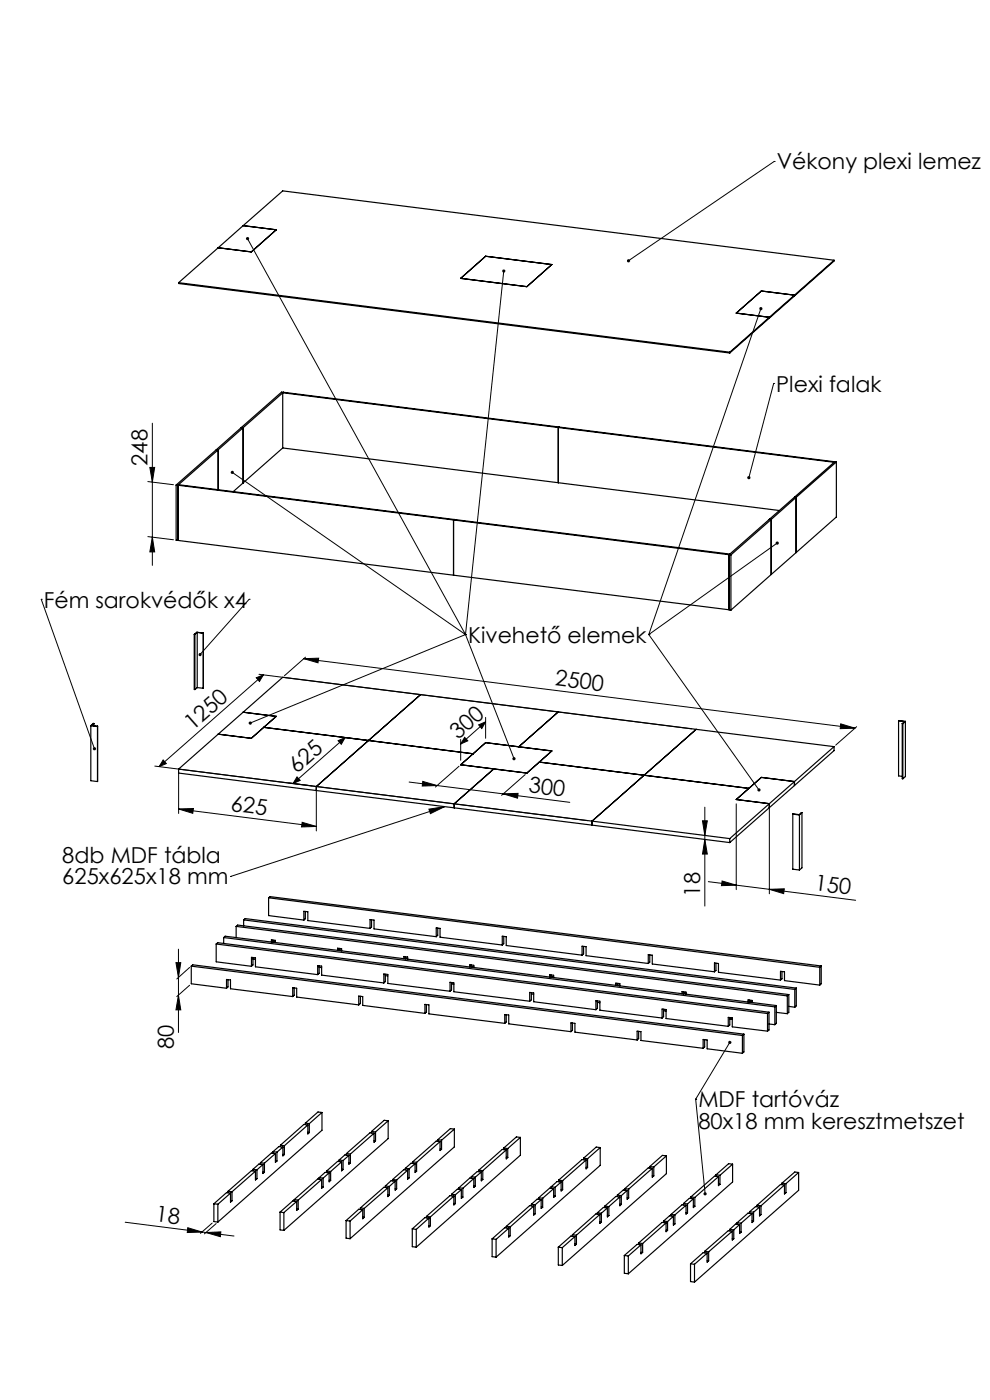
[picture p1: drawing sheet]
<svg xmlns="http://www.w3.org/2000/svg" width="210mm" height="297mm" viewBox="0 0 210 297" stroke-linecap="round" stroke-linejoin="round" font-family="sans-serif">
<defs><g id="words">
<g font-size="4.7">
<text x="164.8" y="36">Vékony plexi lemez</text>
<text x="164.7" y="83.1">Plexi falak</text>
<text x="31.3" y="98.8" transform="rotate(-90 31.3 98.8)">248</text>
<text x="9.3" y="128.9">Fém sarokvédők x4</text>
<text x="99.3" y="136.3">Kivehető elemek</text>
<text x="117.7" y="145.4" transform="rotate(7 117.7 145.4)">2500</text>
<text x="40.9" y="155" transform="rotate(-41 40.9 155)">1250</text>
<text x="97.2" y="156.9" transform="rotate(-41 97.2 156.9)">300</text>
<text x="63" y="164.1" transform="rotate(-41 63 164.1)">625</text>
<text x="48.8" y="172" transform="rotate(7 48.8 172)">625</text>
<text x="112" y="168" transform="rotate(7 112 168)">300</text>
<text x="13.2" y="183.1">8db MDF tábla</text>
<text x="13.2" y="187.6">625x625x18 mm</text>
<text x="148.5" y="190.2" transform="rotate(-90 148.5 190.2)">18</text>
<text x="172.7" y="188.8" transform="rotate(7 172.7 188.8)">150</text>
<text x="36.8" y="222.6" transform="rotate(-90 36.8 222.6)">80</text>
<text x="148.1" y="234.9">MDF tartóváz</text>
<text x="148.1" y="239.4">80x18 mm keresztmetszet</text>
<text x="32.9" y="259.1" transform="rotate(7 32.9 259.1)">18</text>
</g>
</g></defs>
<g fill="none" stroke="#000" stroke-width=".21">
<path d="M164.2 34.3h.1M164.2 34.3l-30.9 21M52.5 50.6l46.2 84M106.9 57.5l-8.2 77.1M161.4 65.5l-23.8 69.1M31.8 99.2h1l-.5 3.1zM32.3 89.8v30.1M164.1 81.3h.1M164.1 81.3l-5.2 20M31.4 113.8l5.4 .7M31.4 102.2l5.4 .6M32.3 113.9l.5 3.2h-1z"/>
<path d="M49.3 100.2l49.4 34.4M164.9 115.2l-27.3 19.4M8.7 127.1h.1M8.7 127.1l11.3 31.8M52.8 127.1h.1M52.8 127.1l-10.4 11.7M64.5 139.7l3.1-.1-.1 1zM64.5 139.7l116.9 14.8M64.8 139.4l-4.5 4M98.7 134.6h.1M98.7 134.6l10.3 26.4M98.7 134.6l-45.6 18.8"/>
<path d="M137.6 134.6h.1M137.6 134.6l23.4 33M54.4 143.8l1.5-.6-.9 1.4zM54.9 143l91.8 11.6M55.9 143.2l-22.1 19.4M71.7 157.1l1.5-.6-.8 1.4zM72.3 156.3l4.9 .7M73.2 156.5l-11 9.7M97.7 156.9v4.4M98.6 156.4l.6 .8-1.5 .6zM101.5 153.8l1.5-.7-.8 1.4zM103 152.2v4.4"/>
<path d="M103 153.1l-5.3 4.7M178.3 153.6l3.1 .9-3.2 .1zM181.7 154.2l-4.4 3.9M32.8 162.5l91.8 11.6M34.6 161.2l.7 .8-1.5 .6zM37.9 171.6l3.1-.1-.1 1zM37.9 164.1v8.5M37.9 171.6l29.2 3.7M61.2 166.1l5 .6M63 164.8l.7 .8-1.5 .6zM64.1 174.4l3 .9-3.1 .1zM67.1 167.8v8.5"/>
<path d="M86.8 165.9l20 2.5M89.7 165.8l3 .8-3.1 .2zM91 171.7l3.3-.6-3 1.5zM94.3 171.1l-45.4 14.8M97.4 162.6l-5 4.4M106.8 168.4l3.1-.1-.1 1zM106.8 168.4l14.1 1.8M111.4 164.3l-5 4.4M149 174.1h1l-.5 3.1zM149.5 178.1l.5 3.1h-1zM149.5 171.2v21M156.2 170.5v18.2"/>
<path d="M163.2 171.4v18.2M48.9 185.9h.1M150.2 187l13 1.7M153.2 186.9l3 .9-3.2 .1zM163.2 188.7l3.2-.1-.2 1zM163.2 188.7l18.3 2.3M37.3 204.2h1l-.4 3.2zM37.9 201.4v17.6M37.9 211.1l.4 3.1h-1zM40.2 205.2l-2.7 2.5M40.2 209l-2.7 2.4M147.6 233.2h.1"/>
<path d="M147.6 233.2l2 20.1M154.8 221.2l-7.2 12M26.6 259.3l16.3 2.1M45 259.5l-2.5 2.2M45.9 259.6l-2.5 2.2M39.8 260.5l3.1 .9-3.2 .1zM42.9 261.4l6.7 .8M43.7 261.5l3.1-.2-.1 1.1z"/>
</g>
<g fill="#000">
<path d="M32.3 113.9l.5 3.2h-1zM31.8 99.2h1l-.5 3.1z"/>
<path d="M64.5 139.7l3.1-.1-.1 1zM178.3 153.6l3.1 .9-3.2 .1zM89.7 165.8l3 .8-3.1 .2zM106.8 168.4l3.1-.1-.1 1zM39.8 260.5l3.1 .9-3.2 .1zM43.7 261.5l3.1-.2-.1 1.1zM37.9 171.6l3.1-.1-.1 1zM64.1 174.4l3 .9-3.1 .1z"/>
<path d="M54.4 143.8l1.5-.6-.9 1.4zM34.6 161.2l.7 .8-1.5 .6z"/>
<path d="M98.6 156.4l.6 .8-1.5 .6zM101.5 153.8l1.5-.7-.8 1.4z"/>
<path d="M63 164.8l.7 .8-1.5 .6zM71.7 157.1l1.5-.6-.8 1.4z"/>
<path d="M91 171.7l3.3-.6-3 1.5zM108.9 160.7l-.2 .2a.35 .35 0 0 0 .4 .4l-.1-.3 .1 .3a.35 .35 0 0 0 .2-.5 .35 .35 0 0 0-.4-.1zM160.8 167.4a.33 .33 0 0 0-.1 .4 .33 .33 0 0 0 .5 0l-.2-.2 .3 .2a.34 .34 0 0 0-.1-.4 .34 .34 0 0 0-.4 0zM52.8 153.1v.4l.3-.1-.3 .1a.34 .34 0 0 0 .5 .2 .34 .34 0 0 0 .1-.5 .34 .34 0 0 0-.6-.1zM164.6 115a.35 .35 0 0 0 .3 .6 .35 .35 0 0 0 .2-.6l-.2 .2 .2-.2-.1-.1zM49 100a.34 .34 0 0 0 .2 .5 .34 .34 0 0 0 .4-.3 .34 .34 0 0 0-.5-.3l-.1 .1 .3 .2zM52.2 50.4a.34 .34 0 0 0 .2 .6 .34 .34 0 0 0 .4-.4 .34 .34 0 0 0-.4-.3l.1 .3-.1-.3zM106.6 57.2a.34 .34 0 0 0 0 .6 .34 .34 0 0 0 .5-.1 .34 .34 0 0 0-.2-.5v.3v-.3zM161.1 65.3a.34 .34 0 0 0 .1 .5 .34 .34 0 0 0 .5-.2 .34 .34 0 0 0-.2-.4l-.1 .3 .1-.3zM133.1 55.1l-.1 .4 .3-.2-.3 .2a.34 .34 0 0 0 .5 .1 .34 .34 0 0 0 .1-.5 .34 .34 0 0 0-.5 0zM158.6 101.1l-.1 .2 .2 .4 .2-.4-.2 .4a.35 .35 0 0 0 .5-.5 .35 .35 0 0 0-.6-.1zM19.8 158.6a.34 .34 0 0 0-.1 .5 .34 .34 0 0 0 .4 .1l-.1-.3 .2 .2a.34 .34 0 0 0 .1-.5 .34 .34 0 0 0-.5 0zM42.2 138.6v.5l.2-.3-.2 .3a.34 .34 0 0 0 .5 0 .34 .34 0 0 0 0-.5 .34 .34 0 0 0-.5 0zM154.5 220.9a.33 .33 0 0 0 .1 .5 .33 .33 0 0 0 .5-.1 .33 .33 0 0 0-.1-.4l-.2 .3 .2-.3-.3-.1zM149.3 253a.35 .35 0 0 0 0 .4 .35 .35 0 0 0 .3 .2v-.3v.3a.34 .34 0 0 0 .3-.5 .34 .34 0 0 0-.6-.1z"/>
<path d="M149 174.1h1l-.5 3.1zM149.5 178.1l.5 3.1h-1z"/>
<path d="M163.2 188.7l3.2-.1-.2 1zM153.2 186.9l3 .9-3.2 .1z"/>
<path d="M37.3 204.2h1l-.4 3.2zM37.9 211.1l.4 3.1h-1z"/>
</g>
<g fill="none" stroke="#000" stroke-width=".25">
<path d="M37.9 60v.1l116.9 14.8M37.9 60l116.9 14.7M46.3 52.6l-8.4 7.4M51.6 47.9l7 .9-5.3 4.6-7-.8M51.6 47.9l-5.3 4.7M51.6 47.9l8.4-7.4 116.9 14.7M97.7 59.1l5.3-4.7 14.1 1.7-5.3 4.7zM176.9 55.2l-22.1 19.5M176.9 55.2v.2l-22.1 19.5M154.8 74.7v.2M168.5 62.8v-.2l-7-.9-5.3 4.7 7 .9v.2M45.9 95.4l-8.5 7.5"/>
<path d="M45.9 95.4h.4M46.3 95.4l-8.6 7.5M46.3 95.4v8.5M51.2 90.7h.4M51.2 90.7l-5.3 4.7M51.6 90.7v11.7M51.6 90.7l-5.3 4.7M60 95l58.4 7.4M60 83.3v11.7M60 83.3l58.4 7.4M60 95l-10.5 9.3M60.1 83.2h-.4l-8.5 7.5"/>
<path d="M60.1 83.2l-8.5 7.5M60.1 83.2l-.1 .1M60.1 83.2l58.5 7.4M118.4 90.7v11.7M118.4 90.7l58.5 7.4 .2-.1M118.6 90.6l-.2 .1M118.6 90.6l58.5 7.4M177.1 98l-8.6 7.5M177.1 98h.3M177.4 98l-8.5 7.5M177.4 98v11.7l-8.5 7.5M37.4 102.9h.3"/>
<path d="M37.4 102.9v11.7h.3M37.7 102.9l.2-.1 58.4 7.4M37.7 102.9l58.5 7.4M37.7 102.9v11.7M37.7 114.6l58.5 7.4M96.2 110.3v11.7M96.2 110.3l58.5 7.4M96.3 110.2l-.1 .1M96.3 110.2l58.5 7.3-.1 .2M118.4 102.4l46.9 5.9M154.7 117.7h.3M154.7 117.7v11.7"/>
<path d="M155 117.7v11.7M163.2 110.2h.4M163.6 110.2l-8.6 7.5M163.6 110.2v11.7M168.5 105.5l-13.8 12.2M168.5 105.5h.4M168.9 105.5v11.7M168.9 105.5l-5.3 4.7M168.9 117.2l-5.3 4.7M41.2 134.6h.1M41.2 134.6v11.7h.1M41.3 134.6v11.7"/>
<path d="M41.8 134.2l1.3 .1M41.8 134.2l-.5 .4M41.8 134.2v11.7M43.1 134.3v11.7M43.1 134.3l-1.4-.2-.5 .5M43.1 134.3h.1M96.2 122l58.5 7.4M154.7 129.4h.3M163.6 121.9l-8.6 7.5M19.3 153.9l1.4 .2M19.3 153.9v11.7l1.4 .2M19.9 153.5h-.1l-.5 .4"/>
<path d="M19.9 153.5l-.5 .4 1.3 .2M19.9 153.5v.5M20.7 154.1v11.7M41.8 145.9l-.5 .4M41.8 145.9l1.3 .1M46.3 155.7l-8.4 7.5M51.6 151.1l7 .9-5.3 4.6-7-.9M56 154.3l44.4 5.6M89.2 147.4l-22.1 19.5M100.4 159.9l-2.7 2.3M103 157.5l14.1 1.8M103 157.5l-5.3 4.7"/>
<path d="M103 157.5l-2.6 2.4M117.1 159.3l-2.7 2.4M117.1 159.3l-5.3 4.7M118.4 151l29.3 3.7M118.4 151l-8.4 7.4M118.4 151l-58.4-7.3-13.7 12M147.7 154.7l-22.1 19.5M147.7 154.7l29.2 3.7M176.9 158.4v.8l-8.4 7.4M176.9 158.4l-8.4 7.4M190.6 152.9l1.3 .2-.5 .4M190.6 152.9l1.5 .1"/>
<path d="M190.6 152.9v11.7l.8 .1M191.4 153.5v11.7h.1M191.4 153.5h.1M191.5 153.5v11.7M192.1 153l-.6 .5M192.1 153v11.7l-.6 .5M20.7 165.8h.1M37.9 163.2v.8l29.2 3.7M37.9 163.2l29.2 3.7M67.1 166.9l29.2 3.6M67.1 167.7l58.5 7.3M67.1 166.9v.8"/>
<path d="M96.3 170.5v.9M96.3 170.5l29.3 3.7M97.7 162.2l14.1 1.8M104.7 163.1l-8.4 7.4M114.4 161.7l44.5 5.5M114.4 161.7l-2.6 2.3M125.6 174.2l29.2 3.7M125.6 175l29.2 3.7M125.6 174.2v.8M154.8 177.9v.8M168.2 172.7l1.4 .2M168.2 172.7v11.7l1.4 .2"/>
<path d="M168.5 165.8l-7-.9-5.3 4.7 7 .9v.8M168.5 165.8v.8M168.5 165.8l-13.7 12.1M168.5 166.6l-13.7 12.1M169.6 172.9v11.7M170.1 172.4l-.6 .4-1.3-.1M170.1 172.4l-.5 .5M170.1 172.4v11.7l-.5 .5M47.4 198.9l.4-.3 116.9 14.7M47.4 198.9l117 14.7M47.4 198.9v1.3M50.1 196.5v2.4"/>
<path d="M50.1 196.5l116.9 14.8M50.1 196.5l.3-.3 116.9 14.8M51.7 195.2l116.9 14.7M51.7 195.2l.3-.3 116.9 14.7M51.7 195.2v1.2M57 190.5l116.9 14.7M57 190.5l.3-.3 116.9 14.7M57 190.5v3.7l7.5 1M57.6 199.8v-.4l.8 .1v.5M57.9 199.4v.5M57.9 199.7l.5 .1M64.5 195.2v-1.9l.8 .1v1.9l13.2 1.7"/>
<path d="M64.8 193.4v1.5l-.3 .3M78.5 197v-1.9l.8 .1v1.9l13.2 1.6M78.8 195.1v1.6l-.3 .3M92.5 198.7v-1.9l.8 .2v1.8l13.2 1.7M92.9 196.9v1.5l-.4 .3M106.9 198.6v1.6l-.4 .3M40.6 205l.3-.3 116.9 14.7M40.6 205l116.9 14.7M40.6 205v3.7l7.4 1M45.9 200.3l.3-.3 116.9 14.7M45.9 200.3v3.7l7.4 1M45.9 200.3l116.9 14.7"/>
<path d="M48 209.7v-1.9l.9 .1v1.9l13.2 1.6M48.4 207.8v1.6l-.4 .3M53.3 205v-1.9l.9 .1v1.9l13.2 1.7M53.7 203.1v1.6l-.4 .3M53.7 203.4l.5 .1M62.1 211.4v-1.9l.8 .2v1.8l13.2 1.7M62.4 209.6v1.5l-.3 .3M67.4 206.8v-1.9l.8 .1v1.9l13.2 1.6M67.7 204.9v1.6l-.3 .3M67.7 205.2l.5 .1M71.6 201.6v-.4l.9 .1v.4M71.9 201.2v.4"/>
<path d="M71.9 201.5h.6M76.1 213.2v-1.9l.8 .1v1.9l13.2 1.7M76.4 211.3v1.6l-.3 .3M81.4 208.5v-1.9l.9 .1v1.9l13.2 1.7M81.7 206.7v1.5l-.3 .3M81.7 207h.6M85.7 203.4v-.5l.8 .1v.5M86 202.9v.5M86 203.2l.5 .1M90.1 215v-1.9l.9 .1v1.9l16.1 2M90.5 213.1v1.6l-.4 .3M95.5 210.3v-1.9l.8 .1v1.9l16.1 2"/>
<path d="M95.8 208.5v1.5l-.3 .3M95.8 208.7l.5 .1M99.7 205.1v-.4l.8 .1v.4M100 204.7v.5M100 205l.5 .1M106.5 200.5v-1.9l.9 .1v1.9l16.1 2M107.1 217.1v-1.9l.8 .1v1.9l13.2 1.7M107.4 215.3v1.5l-.3 .3M112.4 212.4v-1.9l.8 .1v1.9l13.2 1.7M112.7 210.6v1.5l-.3 .3M112.7 210.9h.5M116.6 207.3v-.5l.8 .1v.5"/>
<path d="M116.9 206.8v.5M116.9 207.1l.5 .1M121.1 218.9v-1.9l.9 .1v1.9l13.1 1.6M121.4 217v1.6l-.3 .3M123.5 202.6v-1.9l.8 .1v1.9l13.2 1.7M123.8 200.8v1.5l-.3 .3M126.4 214.2v-1.9l.8 .1v1.9l13.2 1.7M126.7 212.3v1.6l-.3 .3M126.7 212.7h.5M130.6 209.1v-.5l.9 .1v.5M131 208.6v.5M131 208.9l.5 .1"/>
<path d="M135.5 218.8v1.5l-.4 .3M137.5 204.4v-1.9l.9 .1v1.9l13.2 1.7M137.8 202.6v1.5l-.3 .3M140.4 216v-1.9l.9 .1v1.9l13.2 1.6M140.8 214.1v1.6l-.4 .3M140.8 214.4l.5 .1M144.7 210.8v-.4l.8 .1v.4M145 210.4v.5M145 210.7h.5M151.6 206.2v-1.9l.8 .1v1.9l13.2 1.6M151.9 204.3v1.6l-.3 .3M154.5 217.7v-1.9l.8 .1v1.9l7.5 1"/>
<path d="M154.8 215.9v1.5l-.3 .3M154.8 216.2h.5M157.5 219.7v3.7M157.8 219.4v3.8l-.3 .2M157.8 219.4l-.3 .3M158.7 212.6v-.5l.8 .1v.5M159 212.2v.4M159 212.4l.5 .1M162.8 215v3.8M163.1 214.7l-.3 .3M163.1 214.7v3.8l-.3 .3M163.1 217.2l1.3 .2"/>
<path d="M164.4 213.6v3.8M164.7 214.8l2.3 .2M164.7 213.3v3.8l-.3 .3M164.7 213.3l-.3 .3M165.6 207.9v-1.8l.8 .1v1.8l7.5 1M165.9 206.1v1.5l-.3 .3M167 211.3v3.7M167.3 211v3.8l-.3 .2M167.3 211l-.3 .3M167.3 213.5l1.3 .2M168.6 209.9v3.8M168.9 209.6l-.3 .3"/>
<path d="M168.9 209.6v3.8l-.3 .3M173.9 205.2v3.8M174.2 204.9l-.3 .3M174.2 204.9v3.8l-.3 .3M64.8 238.3v.3M64.8 238.3l.8 .1M65.3 238.7v1.9l.3-.3M65.3 238.7l-5 4.4M65.3 238.7l-.8-.2-5 4.5M65.6 238.4v1.9M68.3 236l-.8-.1-2.7 2.4M68.3 236l-2.7 2.4"/>
<path d="M68.3 236v3.8l-22.1 19.5M82.3 237.8l-.8-.1-2.7 2.3M82.3 237.8l-2.6 2.3M82.3 237.8v3.7l-22.1 19.5M96.4 239.5l-2.7 2.4M96.4 239.5v3.8l-22.1 19.5M96.4 239.5l-.9-.1-2.6 2.4M135.1 220.6v-1.8l.9 .1v1.8l13.2 1.7M149.2 222.4v-1.9l.8 .1v1.9l7.5 .9M149.5 220.6v1.5l-.3 .3M45.4 255.4l.8 .1M45.4 255.4v3.7l.8 .2"/>
<path d="M46.2 255.5v3.8M48.4 252.7v.3M48.4 252.7l.8 .1M48.9 253.1v1.9l.3-.3M48.9 253.1l-2.7 2.4M48.9 253.1l-.9-.1-2.6 2.4M48.9 254.7h.3M49.2 252.8v1.9M53.7 248.1v.3M53.7 248.1l.8 .1M54.2 248.5v1.8l.3-.3M54.2 248.5l-.9-.1-4.9 4.3"/>
<path d="M54.2 248.5l-5 4.3M54.2 250h.3M54.5 248.2v1.8M55.2 246.7l.9 .1M55.2 246.7v.3M55.8 247l-.9-.1-1.2 1.2M55.8 247l-1.3 1.2M55.8 247v2l.3-.3M55.8 248.6l.3 .1M56.1 246.8v1.9M57.9 244.3v.3M57.9 244.3l.8 .1"/>
<path d="M58.4 244.7v1.9l.3-.3M58.4 244.7l-2.3 2.1M58.4 244.7l-.8-.1-2.4 2.1M58.4 246.3h.3M58.7 244.4v1.9M59.4 257.1l.8 .1M59.4 257.1v3.8l.8 .1M59.5 243l.8 .1M59.5 243v.3M60 243.3l-.8-.1-1.3 1.1M60 243.3v1.9l.3-.3M60 243.3l-1.3 1.1"/>
<path d="M60 244.9h.3M60.2 257.2v3.8M60.3 243.1v1.8M62.4 254.5v.3M62.4 254.5l.9 .1M62.9 254.9v1.9l.4-.3M62.9 254.9l-.8-.1-2.7 2.3M62.9 254.9l-2.7 2.3M62.9 256.5h.4M63.3 254.6v1.9M65.3 240.2l.3 .1M67.7 249.8v.4"/>
<path d="M67.7 249.8l.8 .1M68.2 250.2v1.9l.3-.3M68.2 250.2l-.8-.1-5 4.4M68.2 250.2l-4.9 4.4M68.2 251.8h.3M68.5 249.9v1.9M69.3 248.4l.8 .1M69.3 248.4v.3M69.8 248.8l-.8-.1-1.3 1.1M69.8 248.8v1.9l.3-.3M69.8 248.8l-1.3 1.1M69.8 250.4h.3"/>
<path d="M70.1 248.5v1.9M71.9 246.1v.3M71.9 246.1l.9 .1M72.5 246.5v1.9l.3-.3M72.5 246.5l-.9-.1-2.3 2M72.5 246.5l-2.4 2M72.5 248l.3 .1M72.8 246.2v1.9M73.4 258.9l.9 .1M73.4 258.9v3.8l.9 .1M73.5 244.7l.8 .1M73.5 244.7v.3"/>
<path d="M74 245.1l-.8-.1-1.3 1.1M74 245.1v1.9l.3-.3M74 245.1l-1.2 1.1M74 246.7h.3M74.3 259v3.8M74.3 244.8v1.9M76.4 256.3v.3M76.4 256.3l.9 .1M76.9 256.6v1.9l.4-.2M76.9 256.6l-.8-.1-2.7 2.4M76.9 256.6l-2.6 2.4M76.9 258.2l.4 .1"/>
<path d="M77.3 256.4v1.9M78.8 240v.3M78.8 240l.9 .1M79.3 240.4v1.9l.4-.3M79.3 240.4l-.8-.1-5 4.4M79.3 240.4l-5 4.4M79.3 242h.4M79.7 240.1v1.9M81.7 251.6v.3M81.7 251.6l.9 .1M82.3 252v1.9l.3-.3M82.3 252l-5 4.4"/>
<path d="M82.3 252l-.9-.1-5 4.4M82.3 253.5l.3 .1M82.6 251.7v1.9M83.3 250.2l.8 .1M83.3 250.2v.3M83.8 250.6v1.9l.3-.3M83.8 250.6l-1.2 1.1M83.8 250.6l-.8-.1-1.3 1.1M83.8 252.2h.3M84.1 250.3v1.9M86 247.9v.3M86 247.9l.8 .1"/>
<path d="M86.5 248.2v2l.3-.3M86.5 248.2l-2.4 2.1M86.5 248.2l-.8-.1-2.4 2.1M86.5 249.8l.3 .1M86.8 248v1.9M87.5 246.5l.9 .1M87.5 246.5v.3M88.1 246.9v1.8l.3-.2M88.1 246.9l-1.3 1.1M88.1 246.9l-.9-.1-1.2 1.1M88.1 248.4l.3 .1M88.4 246.6v1.9"/>
<path d="M90.5 258.1v.3M90.5 258.1l.8 .1M91 258.4v1.9l.3-.3M91 258.4l-.9-.1-2.6 2.4M91 258.4l-2.7 2.4M91 260h.3M91.3 258.2v1.8M92.9 241.8v.3M92.9 241.8l.8 .1M93.3 242.2v1.9l.4-.3M93.3 242.2l-4.9 4.4M93.3 242.2l-.8-.1-5 4.4"/>
<path d="M93.3 243.8h.4M93.7 241.9v1.9M95.8 253.4v.3M95.8 253.4l.8 .1M96.3 253.7v1.9l.3-.3M96.3 253.7l-5 4.5M96.3 253.7l-.8-.1-5 4.5M96.3 255.3h.3M96.6 253.5v1.8M97.3 252l.9 .1M97.3 252v.3M97.9 252.4l-.9-.1-1.2 1.1"/>
<path d="M97.9 252.4v1.8l.3-.2M97.9 252.4l-1.3 1.1M97.9 253.9l.3 .1M98.2 252.1v1.9M100 249.6v.3M100 249.6l.8 .1M100.5 250v1.9l.3-.3M100.5 250l-2.3 2.1M100.5 250l-.8-.1-2.4 2.1M100.5 251.6h.3M100.8 249.7v1.9M101.6 248.2l.8 .2"/>
<path d="M101.6 248.2v.4M102.1 248.6l-.9-.1-1.2 1.1M102.1 248.6v1.9l.3-.3M102.1 248.6l-1.3 1.1M102.1 250.2h.3M102.4 248.4v1.8M106.9 243.6v.3M106.9 243.6l.8 .1M107.4 243.9v1.9l.3-.2M107.4 243.9l-.9-.1-4.9 4.4M107.4 243.9l-5 4.5M107.4 245.5l.3 .1"/>
<path d="M107.7 243.7v1.9M110.4 241.3l-2.7 2.4M110.4 241.3v3.8l-22.1 19.5M110.4 241.3l-.9-.1-2.6 2.4M112.7 255.5v.3M112.7 255.5l.8 .1M113.2 255.9v1.9l.3-.3M113.2 255.9l-.8-.1-5 4.4M113.2 255.9l-5 4.4M113.2 257.5h.3M113.5 255.6v1.9M114.3 254.1l.8 .1"/>
<path d="M114.3 254.1v.3M114.8 254.5l-1.3 1.1M114.8 254.5v1.9l.3-.3M114.8 254.5l-.9-.1-1.2 1.1M114.8 256l.3 .1M115.1 254.2v1.9M116.9 251.8v.3M116.9 251.8l.9 .1M117.4 252.2v1.8l.4-.3M117.4 252.2l-.8-.1-2.3 2M117.4 252.2l-2.3 2M117.4 253.7h.4"/>
<path d="M117.8 251.9v1.8M118.5 250.4l.8 .1M118.5 250.4v.3M119 250.8l-1.2 1.1M119 250.8v1.9l.3-.3M119 250.8l-.8-.2-1.3 1.2M119 252.3l.3 .1M119.3 250.5v1.9M123.8 245.7v.3M123.8 245.7l.8 .1M124.3 246.1v1.9l.3-.3M124.3 246.1l-.8-.1-5 4.4"/>
<path d="M124.3 246.1l-5 4.4M124.3 247.6l.3 .1M124.6 245.8v1.9M126.7 257.3v.3M126.7 257.3l.9 .1M127.2 257.6v1.9l.4-.2M127.2 257.6l-4.9 4.4M127.2 257.6l-.8-.1-5 4.4M127.2 259.2l.4 .1M127.3 243.4l-.8-.1-2.7 2.4M127.3 243.4l-2.7 2.4M127.3 243.4v3.8l-22.1 19.5"/>
<path d="M127.6 257.4v1.9M128.3 255.9l.9 .1M128.3 255.9v.3M128.8 256.3v1.9l.4-.3M128.8 256.3l-1.2 1.1M128.8 256.3l-.8-.2-1.3 1.2M128.8 257.8l.4 .1M129.2 256v1.9M131 253.5v.4M131 253.5l.8 .1M131.5 253.9v1.9l.3-.3M131.5 253.9l-.9-.1-2.3 2.1"/>
<path d="M131.5 253.9l-2.3 2.1M131.5 255.5h.3M131.8 253.6v1.9M132.5 252.2l.8 .1M132.5 252.2v.3M133 252.6v1.8l.3-.3M133 252.6l-1.2 1M133 252.6l-.8-.2-1.2 1.1M133 254.1h.3M133.3 252.3v1.8M137.8 247.5v.3M137.8 247.5l.9 .1"/>
<path d="M138.4 247.9v1.8l.3-.3M138.4 247.9l-5.1 4.4M138.4 247.9l-.9-.1-5 4.4M138.4 249.4h.3M138.7 247.6v1.8M140.8 259v.4M140.8 259l.8 .1M141.3 259.4v1.9l.3-.3M141.3 259.4l-5 4.4M141.3 259.4l-.9-.1-4.9 4.4M141.4 245.2l-.9-.1-2.7 2.4M141.4 245.2l-2.7 2.4"/>
<path d="M141.4 245.2v3.8l-22.1 19.5M141.6 259.1v1.9M142.3 257.6l.9 .1M142.3 257.6v.3M142.8 258v1.9l.4-.3M142.8 258l-1.2 1.1M142.8 258l-.8-.1-1.2 1.1M142.8 259.6h.4M143.2 257.7v1.9M145 255.3v.3M145 255.3l.8 .1M145.5 255.7v1.9l.3-.3"/>
<path d="M145.5 255.7l-2.3 2M145.5 255.7l-.8-.1-2.4 2M145.5 257.2l.3 .1M145.8 255.4v1.9M146.5 253.9l.9 .1M146.5 253.9v.3M147.1 254.3v1.9l.3-.3M147.1 254.3l-1.3 1.1M147.1 254.3l-.9-.1-1.2 1.1M147.1 255.9h.3M147.4 254v1.9M151.9 249.2v.4"/>
<path d="M151.9 249.2l.8 .1M152.4 249.6v1.9l.3-.3M152.4 249.6l-5 4.4M152.4 249.6l-.8-.1-5.1 4.4M152.4 251.2h.3M152.7 249.3v1.9M155.4 247l-2.7 2.3M155.4 247v3.8l-22.1 19.4M155.4 247l-.8-.1-2.7 2.3M156.4 259.4l.8 .1M156.4 259.4v.3M156.9 259.8l-.9-.1-1.2 1.1"/>
<path d="M156.9 259.8v1.9l.3-.3M156.9 259.8l-1.3 1.1M157.2 259.5v1.9M159 257.1v.3M159 257.1l.8 .1M159.5 257.5v1.9l.3-.3M159.5 257.5l-.8-.2-2.3 2.1M159.5 257.5l-2.3 2M159.5 259l.3 .1M159.8 257.2v1.9M160.6 255.7l.8 .1M160.6 255.7v.3"/>
<path d="M161.1 256.1l-.8-.1-1.3 1.1M161.1 256.1v1.8l.3-.2M161.1 256.1l-1.3 1.1M161.1 257.6l.3 .1M161.4 255.8v1.9M165.9 251v.3M165.9 251l.8 .1M166.4 251.4v1.9l.3-.3M166.4 251.4l-.8-.1-5 4.4M166.4 251.4l-5 4.4M166.4 253h.3M166.7 251.1v1.9"/>
<path d="M169.4 248.7l-2.7 2.4M169.4 248.7v3.8l-22.1 19.5M169.4 248.7l-.8-.1-2.7 2.4M87.5 260.7v3.8l.8 .1M87.5 260.7l.8 .1M88.3 260.8v3.8M104.4 262.8v3.8l.8 .1M104.4 262.8l.8 .1M105.2 262.9v3.8M107.4 260.2v.3M107.4 260.2l.8 .1M107.9 260.6v1.8l.3-.3"/>
<path d="M107.9 260.6l-.8-.1-2.7 2.3M107.9 260.6l-2.7 2.3M107.9 262.1h.3M108.2 260.3v1.8M118.4 264.6l.9 .1M118.4 264.6v3.8l.9 .1M119.3 264.7v3.8M121.4 261.9v.4M121.4 261.9l.9 .1M122 262.3v1.9l.3-.3M122 262.3l-2.7 2.4M122 262.3l-.9-.1-2.7 2.4"/>
<path d="M122 263.9h.3M122.3 262v1.9M132.4 266.3v3.8l.9 .1M132.4 266.3l.9 .1M133.3 266.4v3.8M135.5 263.7v.3M135.5 263.7l.8 .1M136 264.1v1.9l.3-.3M136 264.1l-.9-.1-2.7 2.3M136 264.1l-2.7 2.3M136 265.7h.3M136.3 263.8v1.9"/>
<path d="M141.3 261h.3M146.5 268.1v3.8l.8 .1M146.5 268.1l.8 .1M147.3 268.2v3.8M149.5 265.5v.3M149.5 265.5l.8 .1M150 265.8v2l.3-.3M150 265.8l-.8-.1-2.7 2.4M150 265.8l-2.7 2.4M150 267.4l.3 .1M150.3 265.6v1.9M154.8 260.8v.3"/>
<path d="M154.8 260.8l.8 .1M155.3 261.2v1.9l.3-.3M155.3 261.2l-.8-.1-5 4.4M155.3 261.2l-5 4.4M155.3 262.7l.3 .1M155.6 260.9v1.9M156.9 261.4h.3"/>
</g>
<use href="#words"/>
</svg>
